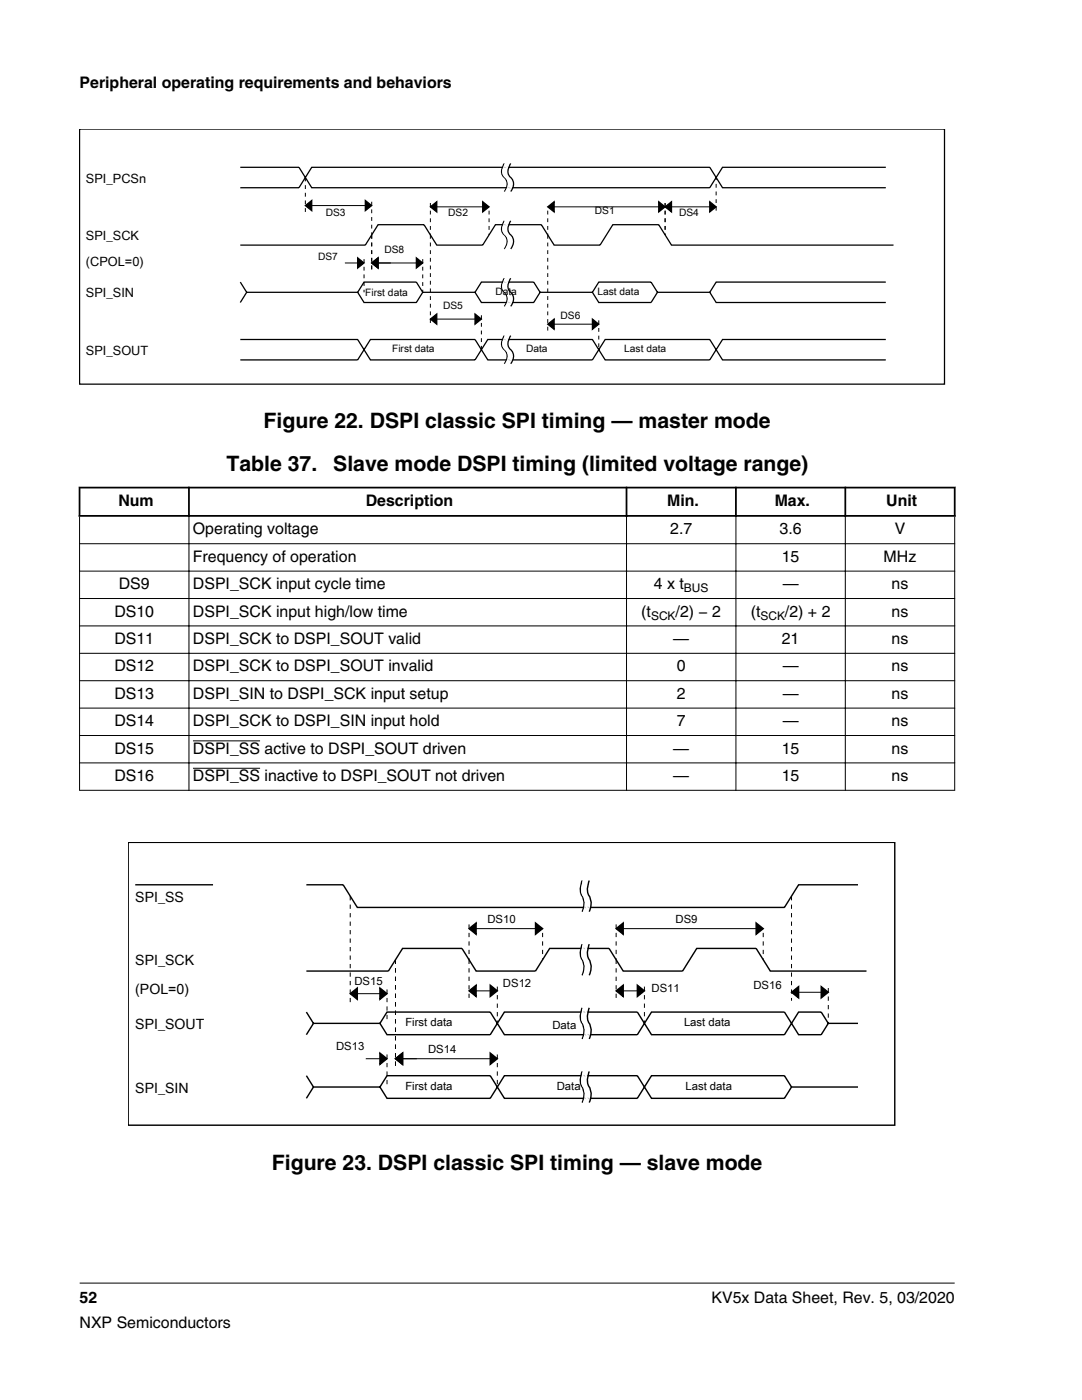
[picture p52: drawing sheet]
<svg xmlns="http://www.w3.org/2000/svg" width="216mm" height="279mm" viewBox="0 0 216 279" stroke-linecap="round" stroke-linejoin="round" font-family="sans-serif">
<defs><g id="words">
<g font-size="4.2">
<text x="52.6" y="85.3">Figure 22. DSPI classic SPI timing — master mode</text>
<text x="45.2" y="94.1">Table 37.</text>
<text x="66.5" y="94.1">Slave mode DSPI timing (limited voltage range)</text>
<text x="54.2" y="233.5">Figure 23. DSPI classic SPI timing — slave mode</text>
</g>
<g font-size="3.2">
<text x="15.9" y="17.5">Peripheral operating requirements and behaviors</text>
<text x="23.6" y="101">Num</text>
<text x="73" y="101">Description</text>
<text x="133.1" y="101">Min.</text>
<text x="154.6" y="101">Max.</text>
<text x="176.9" y="101">Unit</text>
<text x="38.5" y="106.6">Operating voltage</text>
<text x="133.7" y="106.6">2.7</text>
<text x="155.6" y="106.6">3.6</text>
<text x="178.5" y="106.6">V</text>
<text x="38.5" y="112.1">Frequency of operation</text>
<text x="156" y="112.1">15</text>
<text x="176.3" y="112.1">MHz</text>
<text x="23.7" y="117.6">DS9</text>
<text x="38.5" y="117.6">DSPI_SCK input cycle time</text>
<text x="130.5" y="117.6">4 x t</text>
<text x="156.2" y="117.6">—</text>
<text x="177.9" y="117.6">ns</text>
<text x="22.8" y="123.1">DS10</text>
<text x="38.5" y="123.1">DSPI_SCK input high/low time</text>
<text x="128" y="123.1">(t</text>
<text x="134.8" y="123.1">/2) − 2</text>
<text x="149.8" y="123.1">(t</text>
<text x="156.6" y="123.1">/2) + 2</text>
<text x="177.9" y="123.1">ns</text>
<text x="22.8" y="128.5">DS11</text>
<text x="38.5" y="128.5">DSPI_SCK to DSPI_SOUT valid</text>
<text x="134.3" y="128.5">—</text>
<text x="156" y="128.5">21</text>
<text x="177.9" y="128.5">ns</text>
<text x="22.8" y="134">DS12</text>
<text x="38.5" y="134">DSPI_SCK to DSPI_SOUT invalid</text>
<text x="135" y="134">0</text>
<text x="156.2" y="134">—</text>
<text x="177.9" y="134">ns</text>
<text x="22.8" y="139.5">DS13</text>
<text x="38.5" y="139.5">DSPI_SIN to DSPI_SCK input setup</text>
<text x="135" y="139.5">2</text>
<text x="156.2" y="139.5">—</text>
<text x="177.9" y="139.5">ns</text>
<text x="22.8" y="144.9">DS14</text>
<text x="38.5" y="144.9">DSPI_SCK to DSPI_SIN input hold</text>
<text x="135" y="144.9">7</text>
<text x="156.2" y="144.9">—</text>
<text x="177.9" y="144.9">ns</text>
<text x="22.8" y="150.4">DS15</text>
<text x="22.8" y="155.9">DS16</text>
<text x="38.5" y="150.4">DSPI_SS active to DSPI_SOUT driven</text>
<text x="38.5" y="155.9">DSPI_SS inactive to DSPI_SOUT not driven</text>
<text x="134.3" y="150.4">—</text>
<text x="134.3" y="155.9">—</text>
<text x="156" y="150.4">15</text>
<text x="156" y="155.9">15</text>
<text x="177.9" y="150.4">ns</text>
<text x="177.9" y="155.9">ns</text>
<text x="15.9" y="260">52</text>
<text x="142" y="260">KV5x Data Sheet, Rev. 5, 03/2020</text>
<text x="15.9" y="265">NXP Semiconductors</text>
</g>
<g font-size="2.8">
<text x="27" y="180">SPI_SS</text>
<text x="27" y="192.7">SPI_SCK</text>
<text x="27" y="198.3">(POL=0)</text>
<text x="27" y="205.4">SPI_SOUT</text>
<text x="27" y="218.1">SPI_SIN</text>
</g>
<g font-size="2.5">
<text x="17.1" y="36.4">SPI_PCSn</text>
<text x="17.1" y="47.9">SPI_SCK</text>
<text x="17.1" y="53">(CPOL=0)</text>
<text x="17.1" y="59.4">SPI_SIN</text>
<text x="17.1" y="70.8">SPI_SOUT</text>
</g>
<g font-size="2.4">
<text x="136.5" y="118.2">BUS</text>
<text x="129.9" y="123.7">SCK</text>
<text x="151.7" y="123.7">SCK</text>
</g>
<g font-size="2.3">
<text x="97.3" y="184.2">DS10</text>
<text x="134.8" y="184.2">DS9</text>
<text x="70.7" y="196.6">DS15</text>
<text x="100.4" y="196.9">DS12</text>
<text x="150.3" y="197.5">DS16</text>
<text x="130" y="198">DS11</text>
<text x="67.1" y="209.6">DS13</text>
<text x="80.9" y="204.8">First data</text>
<text x="110.2" y="205.4">Data</text>
<text x="136.5" y="204.8">Last data</text>
<text x="85.4" y="210.2">DS14</text>
<text x="80.9" y="217.5">First data</text>
<text x="111.1" y="217.5">Data</text>
<text x="136.8" y="217.5">Last data</text>
</g>
<g font-size="2">
<text x="65" y="43.1">DS3</text>
<text x="89.4" y="43.1">DS2</text>
<text x="118.7" y="42.8">DS1</text>
<text x="135.5" y="43.1">DS4</text>
<text x="63.5" y="52">DS7</text>
<text x="76.7" y="50.4">DS8</text>
<text x="72.9" y="59.1">First data</text>
<text x="98.9" y="58.8">Data</text>
<text x="119.2" y="58.8">Last data</text>
<text x="88.4" y="61.6">DS5</text>
<text x="111.8" y="63.7">DS6</text>
<text x="78.2" y="70.3">First data</text>
<text x="105" y="70.3">Data</text>
<text x="124.6" y="70.3">Last data</text>
</g>
</g></defs>
<g fill="none" stroke="#000" stroke-width=".25">
<path d="M15.9 25.8h172.6v50.9h-172.6zM47.9 33.4h11.8l2.5 4.1h79.4l2.6-4.1h32.6M47.9 37.5h11.8l2.5-4.1h79.4l2.6 4.1h32.6M100.6 32.6a2.1 2.1 0 0 0 .3 3.2 2.07 2.07 0 0 1-.3 2.4M101.9 32.6a2.1 2.1 0 0 0 .3 3.2 2.07 2.07 0 0 1-.3 2.4M47.9 48.9h25l2.5-4.1h9.2l2.6 4.1h9.1l2.6-4.1h9.1l2.6 4.1h9.1l2.6-4.1h9.1l2.6 4.1h44.3M47.9 56.3l1.3 2M60.9 41l1.3-1v2zM71.4 51.5l1.2 1-1.2 1zM71.4 58.3h-22.2l-1.3 2.1M71.4 58.3l1.2 2.1h10.5l1.3-2.1h10.4M71.4 58.3l1.2-2h10.5l1.3 2"/>
<path d="M72.9 40l1.3 1-1.3 1zM74.2 52.5l1.2-1v2zM83.1 51.5l1.3 1-1.3 1zM85.9 41.3l1.3-1v2zM94.8 58.3l1.3 2.1h10.4l1.3-2.1h10.4M94.8 58.3l1.3-2h10.4l1.3 2M96.3 40.3l1.3 1-1.3 1zM100.6 44.1a2.1 2.1 0 0 0 .3 3.1 2.07 2.07 0 0 1-.3 2.5M100.6 55.5a2.1 2.1 0 0 0 .3 3.2 2.07 2.07 0 0 1-.3 2.4M101.9 44.1a2.1 2.1 0 0 0 .3 3.1 2.07 2.07 0 0 1-.3 2.5M101.9 55.5a2.1 2.1 0 0 0 .3 3.2 2.07 2.07 0 0 1-.3 2.4M109.3 41.3l1.3-1v2z"/>
<path d="M118.2 58.3l1.3 2.1h10.4l1.3-2.1h10.4M118.2 58.3l1.3-2h10.4l1.3 2M131.4 40.3l1.3 1-1.3 1zM132.7 41.3l1.3-1v2zM141.6 40.3l1.3 1-1.3 1zM141.6 58.3l1.3 2.1h33.9M176.8 56.3h-33.9l-1.3 2M47.9 67.8h23.5l2.5 4h20.9l2.5-4h20.9l2.6 4h20.8l2.6-4h32.6M47.9 71.8h23.5l2.5-4h20.9l2.5 4h20.9l2.6-4h20.8l2.6 4h32.6M85.9 63.7l1.3-1v2zM94.8 62.7l1.3 1-1.3 1zM100.6 67a2.1 2.1 0 0 0 .3 3.1 2.07 2.07 0 0 1-.3 2.5"/>
<path d="M101.9 67a2.1 2.1 0 0 0 .3 3.1 2.07 2.07 0 0 1-.3 2.5M109.3 64.7l1.3-1v2zM118.2 63.7l1.3 1-1.3 1z"/>
</g>
<g fill="#000">
<path d="M60.9 41l1.3-1v2zM71.4 51.5l1.2 1-1.2 1zM72.9 40l1.3 1-1.3 1zM74.2 52.5l1.2-1v2zM83.1 51.5l1.3 1-1.3 1zM85.9 41.3l1.3-1v2zM96.3 40.3l1.3 1-1.3 1zM109.3 41.3l1.3-1v2zM132.7 41.3l1.3-1v2zM131.4 40.3l1.3 1-1.3 1zM141.6 40.3l1.3 1-1.3 1zM85.9 63.7l1.3-1v2z"/>
<path d="M94.8 62.7l1.3 1-1.3 1zM109.3 64.7l1.3-1v2zM118.2 63.7l1.3 1-1.3 1z"/>
</g>
<g fill="none" stroke="#000" stroke-width=".2" stroke-dasharray=".8 .8" stroke-linecap="butt">
<path d="M60.9 35.4v7.2M72.6 51.7v6.6M74.2 40.3v6.6M74.2 46.9v7.1M84.4 51.7v6.6M85.9 40.5v6.4M85.9 46.9v18.3M97.6 42v4.9M109.3 42v4.9M109.3 46.9v19.3M132.7 40.5v6.4M142.9 42v-6.6"/>
<path d="M96.1 62.9v6.9M119.5 63.9v5.9"/>
</g>
<path d="M60.9 41h13.3M68.8 52.5h3.8M74.2 52.5h10.2M85.9 41.3h11.7M109.3 41.3h33.6M85.9 63.7h10.2M109.3 64.7h10.2" fill="none" stroke="#000" stroke-width=".2"/>
<g fill="none" stroke="#fff" stroke-width=".25">
<path d="M100.9 32.6a2.1 2.1 0 0 0 .3 3.2 2.07 2.07 0 0 1-.3 2.4M101.2 32.6a2.1 2.1 0 0 0 .2 3.2 2.07 2.07 0 0 1-.2 2.4M101.4 32.6a2.1 2.1 0 0 0 .3 3.2 2.07 2.07 0 0 1-.3 2.4M101.7 32.6a2.1 2.1 0 0 0 .2 3.2 2.07 2.07 0 0 1-.2 2.4M100.9 44.1a2.1 2.1 0 0 0 .3 3.1 2.07 2.07 0 0 1-.3 2.5M100.9 55.5a2.1 2.1 0 0 0 .3 3.2 2.07 2.07 0 0 1-.3 2.4M101.2 44.1a2.1 2.1 0 0 0 .2 3.1 2.07 2.07 0 0 1-.2 2.5M101.2 55.5a2.1 2.1 0 0 0 .2 3.2 2.07 2.07 0 0 1-.2 2.4M101.4 44.1a2.1 2.1 0 0 0 .3 3.1 2.07 2.07 0 0 1-.3 2.5M101.4 55.5a2.1 2.1 0 0 0 .3 3.2 2.07 2.07 0 0 1-.3 2.4M101.7 44.1a2.1 2.1 0 0 0 .2 3.1 2.07 2.07 0 0 1-.2 2.5M101.7 55.5a2.1 2.1 0 0 0 .2 3.2 2.07 2.07 0 0 1-.2 2.4"/>
<path d="M100.9 67a2.1 2.1 0 0 0 .3 3.1 2.07 2.07 0 0 1-.3 2.5M101.2 67a2.1 2.1 0 0 0 .2 3.1 2.07 2.07 0 0 1-.2 2.5M101.4 67a2.1 2.1 0 0 0 .3 3.1 2.07 2.07 0 0 1-.3 2.5M101.7 67a2.1 2.1 0 0 0 .2 3.1 2.07 2.07 0 0 1-.2 2.5"/>
</g>
<g fill="#fff">
<path d="M15.9 90.4h174.6v69.2h-174.6z" fill-rule="evenodd"/>
<path d="M16.1 97.5h21.4v5.3h-21.4z" fill-rule="evenodd"/>
<path d="M37.9 97.5h86.9v5.3h-86.9z" fill-rule="evenodd"/>
<path d="M125.2 97.5h21.5v5.3h-21.5z" fill-rule="evenodd"/>
<path d="M147 97.5h21.5v5.3h-21.5z" fill-rule="evenodd"/>
<path d="M168.8 97.5h21.5v5.3h-21.5z" fill-rule="evenodd"/>
<path d="M16 103.1h21.6v5.3h-21.6z" fill-rule="evenodd"/>
<path d="M37.8 103.1h87.1v5.3h-87.1z" fill-rule="evenodd"/>
<path d="M125.1 103.1h21.7v5.3h-21.7z" fill-rule="evenodd"/>
<path d="M146.9 103.1h21.7v5.3h-21.7z" fill-rule="evenodd"/>
<path d="M168.8 103.1h21.6v5.3h-21.6z" fill-rule="evenodd"/>
<path d="M16 108.6h21.6v5.3h-21.6z" fill-rule="evenodd"/>
<path d="M37.8 108.6h87.1v5.3h-87.1z" fill-rule="evenodd"/>
<path d="M125.1 108.6h21.7v5.3h-21.7z" fill-rule="evenodd"/>
<path d="M146.9 108.6h21.7v5.3h-21.7z" fill-rule="evenodd"/>
<path d="M168.8 108.6h21.6v5.3h-21.6z" fill-rule="evenodd"/>
<path d="M16 114.1h21.6v5.3h-21.6z" fill-rule="evenodd"/>
<path d="M37.8 114.1h87.1v5.3h-87.1z" fill-rule="evenodd"/>
<path d="M125.1 114.1h21.7v5.3h-21.7z" fill-rule="evenodd"/>
<path d="M146.9 114.1h21.7v5.3h-21.7z" fill-rule="evenodd"/>
<path d="M168.8 114.1h21.6v5.3h-21.6z" fill-rule="evenodd"/>
<path d="M16 119.5h21.6v5.3h-21.6z" fill-rule="evenodd"/>
<path d="M37.8 119.5h87.1v5.3h-87.1z" fill-rule="evenodd"/>
<path d="M125.1 119.5h21.7v5.3h-21.7z" fill-rule="evenodd"/>
<path d="M146.9 119.5h21.7v5.3h-21.7z" fill-rule="evenodd"/>
<path d="M168.8 119.5h21.6v5.3h-21.6z" fill-rule="evenodd"/>
<path d="M16 125h21.6v5.3h-21.6z" fill-rule="evenodd"/>
<path d="M37.8 125h87.1v5.3h-87.1z" fill-rule="evenodd"/>
<path d="M125.1 125h21.7v5.3h-21.7z" fill-rule="evenodd"/>
<path d="M146.9 125h21.7v5.3h-21.7z" fill-rule="evenodd"/>
<path d="M168.8 125h21.6v5.3h-21.6z" fill-rule="evenodd"/>
<path d="M16 130.5h21.6v5.3h-21.6z" fill-rule="evenodd"/>
<path d="M37.8 130.5h87.1v5.3h-87.1z" fill-rule="evenodd"/>
<path d="M125.1 130.5h21.7v5.3h-21.7z" fill-rule="evenodd"/>
<path d="M146.9 130.5h21.7v5.3h-21.7z" fill-rule="evenodd"/>
<path d="M168.8 130.5h21.6v5.3h-21.6z" fill-rule="evenodd"/>
<path d="M16 135.9h21.6v5.3h-21.6z" fill-rule="evenodd"/>
<path d="M37.8 135.9h87.1v5.3h-87.1z" fill-rule="evenodd"/>
<path d="M125.1 135.9h21.7v5.3h-21.7z" fill-rule="evenodd"/>
<path d="M146.9 135.9h21.7v5.3h-21.7z" fill-rule="evenodd"/>
<path d="M168.8 135.9h21.6v5.3h-21.6z" fill-rule="evenodd"/>
<path d="M16 141.4h21.6v5.3h-21.6z" fill-rule="evenodd"/>
<path d="M37.8 141.4h87.1v5.3h-87.1z" fill-rule="evenodd"/>
<path d="M125.1 141.4h21.7v5.3h-21.7z" fill-rule="evenodd"/>
<path d="M146.9 141.4h21.7v5.3h-21.7z" fill-rule="evenodd"/>
<path d="M168.8 141.4h21.6v5.3h-21.6z" fill-rule="evenodd"/>
<path d="M16 146.9h21.6v5.3h-21.6z" fill-rule="evenodd"/>
<path d="M37.8 146.9h87.1v5.3h-87.1z" fill-rule="evenodd"/>
</g>
<path d="M38.5 147.9h13.4" fill="none" stroke="#000" stroke-width=".2"/>
<g fill="#fff">
<path d="M125.1 146.9h21.7v5.3h-21.7z" fill-rule="evenodd"/>
<path d="M146.9 146.9h21.7v5.3h-21.7z" fill-rule="evenodd"/>
<path d="M168.8 146.9h21.6v5.3h-21.6z" fill-rule="evenodd"/>
<path d="M16 152.3h21.6v5.3h-21.6z" fill-rule="evenodd"/>
<path d="M37.8 152.3h87.1v5.3h-87.1z" fill-rule="evenodd"/>
</g>
<path d="M38.5 153.3h13.4" fill="none" stroke="#000" stroke-width=".2"/>
<g fill="#fff">
<path d="M125.1 152.3h21.7v5.3h-21.7z" fill-rule="evenodd"/>
<path d="M146.9 152.3h21.7v5.3h-21.7z" fill-rule="evenodd"/>
<path d="M168.8 152.3h21.6v5.3h-21.6z" fill-rule="evenodd"/>
</g>
<path d="M15.7 97.3h175M15.9 97.1v6M37.7 97.1v6M125 97.1v6M146.8 97.1v6M168.7 97.1v6M190.5 97.1v6M15.7 103h175" fill="none" stroke="#000" stroke-width=".35"/>
<g fill="none" stroke="#000" stroke-width=".2">
<path d="M15.8 108.5h174.8M15.8 114h174.8M15.8 119.4h174.8M15.9 103.1v54.7M37.7 102.7v55.1M125 102.7v55.1M146.8 102.7v55.1M168.7 102.7v55.1M190.5 103.1v54.7M15.8 124.9h174.8M15.8 130.4h174.8M15.8 135.9h174.8"/>
<path d="M15.8 141.3h174.8M15.8 146.8h174.8M15.8 152.3h174.8M15.8 157.7h174.8M69.9 198.3h7.3M93.6 185.3h14.7M93.6 197.7h5.6M122.9 185.3h29.4M122.9 197.7h5.7M157.9 198h7.4M73 211.3h4.2M78.9 211.3h20.3"/>
<path d="M15.9 256.1h174.6"/>
</g>
<g fill="none" stroke="#000" stroke-width=".28">
<path d="M25.6 168.1h152.9v56.5h-152.9zM27 176.6h15.5M61.1 176.6h7.4l2.8 4.5h85.2l2.8-4.5h11.9M116.2 175.7a3.4 3.4 0 0 0 .2 3.5 3.6 3.6 0 0 1-.2 2.7M117.6 175.7a3.4 3.4 0 0 0 .2 3.5 3.6 3.6 0 0 1-.2 2.7M61.1 193.8h16.4l2.8-4.5h11.9l2.8 4.5h11.9l2.8-4.5h11.8l2.9 4.5h11.8l2.8-4.5h11.9l2.8 4.5h19.2M69.9 198.3l1.4-1.1v2.2zM75.8 197.2l1.4 1.1-1.4 1.1zM93.6 185.3l1.4-1.1v2.3zM93.6 197.7l1.4-1.1v2.3zM97.8 196.6l1.4 1.1-1.4 1.2zM106.9 184.2l1.4 1.1-1.4 1.2z"/>
<path d="M116.2 188.4a3.4 3.4 0 0 0 .2 3.5 3.6 3.6 0 0 1-.2 2.7M117.6 188.4a3.4 3.4 0 0 0 .2 3.5 3.6 3.6 0 0 1-.2 2.7M122.9 185.3l1.5-1.1v2.3zM122.9 197.7l1.5-1.1v2.3zM127.2 196.6l1.4 1.1-1.4 1.2zM150.9 184.2l1.4 1.1-1.4 1.2zM157.9 198l1.4-1.1v2.3zM163.9 196.9l1.4 1.1-1.4 1.2zM61.1 202l1.4 2.2M61.1 214.7l1.4 2.2M75.8 210.2l1.4 1.1-1.4 1.1zM75.8 204.2h-13.3l-1.4 2.3"/>
<path d="M75.8 204.2l1.4 2.3h20.6l2.8-4.5h26.6l2.8 4.5h26.5l2.8-4.5h4.6l1.4 2.2M75.8 204.2l1.4-2.2h20.6l2.8 4.5h26.6l2.8-4.5h26.5l2.8 4.5h4.6l1.4-2.3h5.9M75.8 216.9h-13.3l-1.4 2.3M75.8 216.9l1.4 2.3h20.6l2.8-4.5h26.6l2.8 4.5h26.5l1.4-2.3h13.3M75.8 216.9l1.4-2.2h20.6l2.8 4.5h26.6l2.8-4.5h26.5l1.4 2.2M78.9 211.3l1.4-1.1v2.2zM97.8 210.2l1.4 1.1-1.4 1.1zM116.2 201.1a3.4 3.4 0 0 0 .2 3.5 3.6 3.6 0 0 1-.2 2.7M116.2 213.8a3.4 3.4 0 0 0 .2 3.5 3.6 3.6 0 0 1-.2 2.7M117.6 201.1a3.4 3.4 0 0 0 .2 3.5 3.6 3.6 0 0 1-.2 2.7M117.6 213.8a3.4 3.4 0 0 0 .2 3.5 3.6 3.6 0 0 1-.2 2.7"/>
</g>
<g fill="#000">
<path d="M69.9 198.3l1.4-1.1v2.2zM75.8 197.2l1.4 1.1-1.4 1.1zM93.6 185.3l1.4-1.1v2.3zM93.6 197.7l1.4-1.1v2.3zM97.8 196.6l1.4 1.1-1.4 1.2zM106.9 184.2l1.4 1.1-1.4 1.2zM122.9 185.3l1.5-1.1v2.3zM122.9 197.7l1.5-1.1v2.3zM127.2 196.6l1.4 1.1-1.4 1.2zM150.9 184.2l1.4 1.1-1.4 1.2zM157.9 198l1.4-1.1v2.3zM163.9 196.9l1.4 1.1-1.4 1.2z"/>
<path d="M75.8 210.2l1.4 1.1-1.4 1.1zM78.9 211.3l1.4-1.1v2.2zM97.8 210.2l1.4 1.1-1.4 1.1z"/>
</g>
<g fill="none" stroke="#000" stroke-width=".2" stroke-dasharray=".8 .8" stroke-linecap="butt">
<path d="M69.9 178.8v21.2M157.9 178.8v20.9M77.2 197.5v6.7M78.9 191.5v21.5M93.6 184.5v7M93.6 191.5v7.9M99.2 196.9v7.3M108.3 186.2v5.3M122.9 184.5v7M122.9 191.5v7.9M128.6 196.9v7.3M152.3 186.2v5.3"/>
<path d="M165.3 197.2v7M77.2 210.4v6.5M99.2 210.4v6.5"/>
</g>
<g fill="none" stroke="#fff" stroke-width=".28">
<path d="M116.5 175.7a3.4 3.4 0 0 0 .1 3.5 3.6 3.6 0 0 1-.1 2.7M116.7 175.7a3.4 3.4 0 0 0 .2 3.5 3.6 3.6 0 0 1-.2 2.7M117 175.7a3.4 3.4 0 0 0 .2 3.5 3.6 3.6 0 0 1-.2 2.7M117.3 175.7a3.4 3.4 0 0 0 .2 3.5 3.6 3.6 0 0 1-.2 2.7M116.5 188.4a3.4 3.4 0 0 0 .1 3.5 3.6 3.6 0 0 1-.1 2.7M116.7 188.4a3.4 3.4 0 0 0 .2 3.5 3.6 3.6 0 0 1-.2 2.7M117 188.4a3.4 3.4 0 0 0 .2 3.5 3.6 3.6 0 0 1-.2 2.7M117.3 188.4a3.4 3.4 0 0 0 .2 3.5 3.6 3.6 0 0 1-.2 2.7M116.5 201.1a3.4 3.4 0 0 0 .1 3.5 3.6 3.6 0 0 1-.1 2.7M116.5 213.8a3.4 3.4 0 0 0 .1 3.5 3.6 3.6 0 0 1-.1 2.7M116.7 201.1a3.4 3.4 0 0 0 .2 3.5 3.6 3.6 0 0 1-.2 2.7M116.7 213.8a3.4 3.4 0 0 0 .2 3.5 3.6 3.6 0 0 1-.2 2.7"/>
<path d="M117 201.1a3.4 3.4 0 0 0 .2 3.5 3.6 3.6 0 0 1-.2 2.7M117 213.8a3.4 3.4 0 0 0 .2 3.5 3.6 3.6 0 0 1-.2 2.7M117.3 201.1a3.4 3.4 0 0 0 .2 3.5 3.6 3.6 0 0 1-.2 2.7M117.3 213.8a3.4 3.4 0 0 0 .2 3.5 3.6 3.6 0 0 1-.2 2.7"/>
</g>
<use href="#words"/>
</svg>
